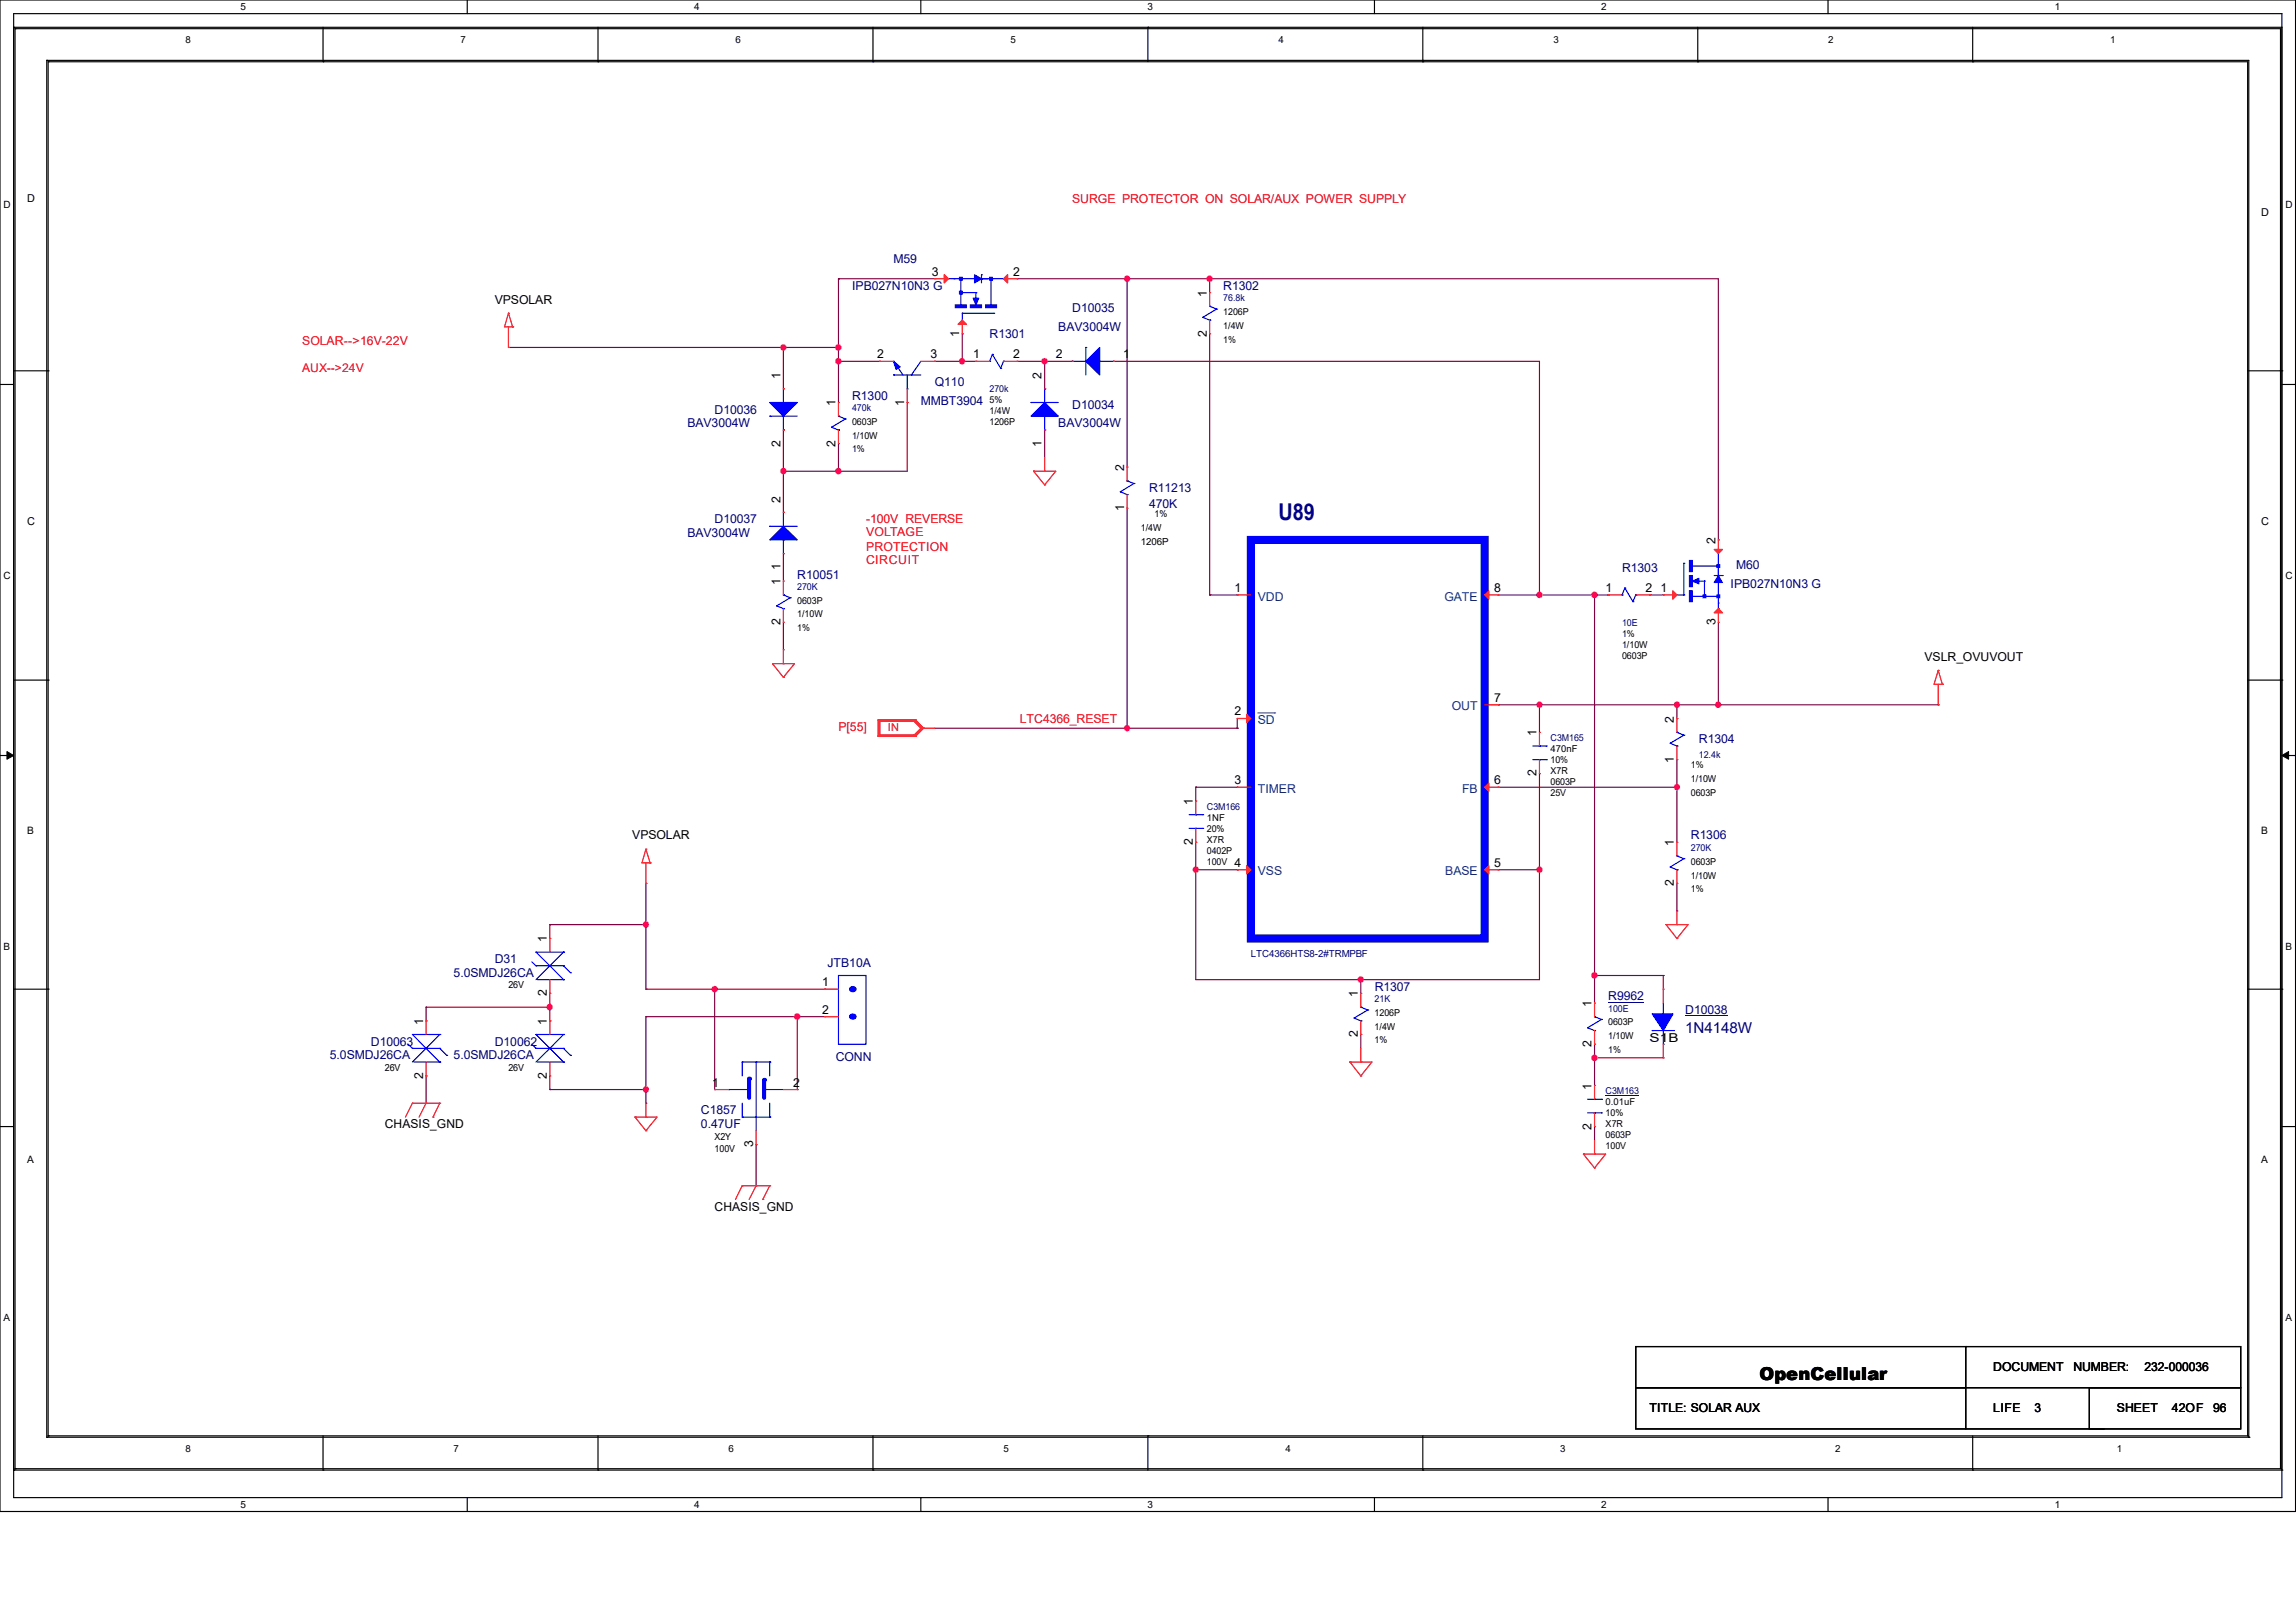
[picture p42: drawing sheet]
<svg xmlns="http://www.w3.org/2000/svg" width="420mm" height="297mm" viewBox="0 0 420 297" stroke-linecap="round" stroke-linejoin="round" font-family="sans-serif">
<defs><g id="words">
<text font-size="4.2" fill="#000080" x="233.9" y="95.2">U89</text>
<text font-size="3.3" x="321.9" y="252.5">OpenCellular</text>
<text font-size="2.8" fill="#000080" x="308.3" y="189.1">1N4148W</text>
<g font-size="2.2" fill="#f00">
<text x="196.1" y="37.2">SURGE PROTECTOR ON SOLAR/AUX POWER SUPPLY</text>
<text x="55.3" y="63.1">SOLAR--&gt;16V-22V</text>
<text x="55.3" y="68.2">AUX--&gt;24V</text>
<text x="158.4" y="95.8">-100V REVERSE</text>
<text x="158.4" y="98.1">VOLTAGE</text>
<text x="158.4" y="100.8">PROTECTION</text>
<text x="158.4" y="103.2">CIRCUIT</text>
<text x="153.4" y="133.8">P[55]</text>
<text x="186.6" y="132.3">LTC4366_RESET</text>
</g>
<g font-size="2.2" fill="#000080">
<text x="155.9" y="53">IPB027N10N3 G</text>
<text x="163.4" y="48">M59</text>
<text x="223.8" y="53">R1302</text>
<text x="196.1" y="57.1">D10035</text>
<text x="181" y="61.8">R1301</text>
<text x="193.6" y="60.6">BAV3004W</text>
<text x="171" y="70.7">Q110</text>
<text x="130.7" y="75.7">D10036</text>
<text x="155.9" y="73.2">R1300</text>
<text x="168.4" y="74.2">MMBT3904</text>
<text x="196.1" y="74.9">D10034</text>
<text x="125.7" y="78.2">BAV3004W</text>
<text x="193.6" y="78.2">BAV3004W</text>
<text x="130.7" y="95.8">D10037</text>
<text x="210.2" y="90">R11213</text>
<text x="210.2" y="93">470K</text>
<text x="125.7" y="98.3">BAV3004W</text>
<text x="145.8" y="105.9">R10051</text>
<text x="296.7" y="104.6">R1303</text>
<text x="316.6" y="107.6">IPB027N10N3 G</text>
<text x="317.6" y="104.1">M60</text>
<text x="310.8" y="136.1">R1304</text>
<text x="309.3" y="153.6">R1306</text>
<text x="83" y="178.8">5.0SMDJ26CA</text>
<text x="90.5" y="176.3">D31</text>
<text x="151.3" y="177">JTB10A</text>
<text x="251.5" y="181.3">R1307</text>
<text x="294.2" y="183">R9962</text>
<text x="308.3" y="185.6">D10038</text>
<text x="67.9" y="191.3">D10063</text>
<text x="90.5" y="191.3">D10062</text>
<text x="60.3" y="193.9">5.0SMDJ26CA</text>
<text x="83" y="193.9">5.0SMDJ26CA</text>
<text x="152.9" y="194.1">CONN</text>
<text x="128.2" y="203.9">C1857</text>
<text x="128.2" y="206.5">0.47UF</text>
</g>
<g font-size="2.2">
<text x="170.5" y="50.5">3</text>
<text x="185.3" y="50.5">2</text>
<text x="90.5" y="55.6">VPSOLAR</text>
<text x="220.7" y="54.3" transform="rotate(-90 220.7 54.3)">1</text>
<text x="160.4" y="65.6">2</text>
<text x="170.2" y="65.6">3</text>
<text x="175.5" y="61.6" transform="rotate(-90 175.5 61.6)">1</text>
<text x="178" y="65.6">1</text>
<text x="185.3" y="65.6">2</text>
<text x="193.1" y="65.6">2</text>
<text x="205.4" y="65.6">1</text>
<text x="220.7" y="61.6" transform="rotate(-90 220.7 61.6)">2</text>
<text x="142.7" y="69.4" transform="rotate(-90 142.7 69.4)">1</text>
<text x="190.5" y="69.4" transform="rotate(-90 190.5 69.4)">2</text>
<text x="152.8" y="74.4" transform="rotate(-90 152.8 74.4)">1</text>
<text x="165.4" y="74.2" transform="rotate(-90 165.4 74.2)">1</text>
<text x="142.7" y="81.7" transform="rotate(-90 142.7 81.7)">2</text>
<text x="152.8" y="81.7" transform="rotate(-90 152.8 81.7)">2</text>
<text x="190.5" y="81.7" transform="rotate(-90 190.5 81.7)">1</text>
<text x="205.6" y="86.2" transform="rotate(-90 205.6 86.2)">2</text>
<text x="142.7" y="92" transform="rotate(-90 142.7 92)">2</text>
<text x="205.6" y="93.6" transform="rotate(-90 205.6 93.6)">1</text>
<text x="313.8" y="99.5" transform="rotate(-90 313.8 99.5)">2</text>
<text x="142.7" y="107.1" transform="rotate(-90 142.7 107.1)">1</text>
<text x="142.7" y="104.4" transform="rotate(-90 142.7 104.4)">1</text>
<text x="225.8" y="108.3">1</text>
<text x="273.3" y="108.3">8</text>
<text x="293.7" y="108.3">1</text>
<text x="301" y="108.3">2</text>
<text x="303.7" y="108.3">1</text>
<text x="142.7" y="114.4" transform="rotate(-90 142.7 114.4)">2</text>
<text x="313.8" y="114.4" transform="rotate(-90 313.8 114.4)">3</text>
<text x="352" y="120.9">VSLR_OVUVOUT</text>
<text x="225.8" y="130.9">2</text>
<text x="273.3" y="128.4">7</text>
<text x="281.1" y="134.7" transform="rotate(-90 281.1 134.7)">1</text>
<text x="306.2" y="132.2" transform="rotate(-90 306.2 132.2)">2</text>
<text x="225.8" y="143.5">3</text>
<text x="273.3" y="143.5">6</text>
<text x="281.1" y="142.1" transform="rotate(-90 281.1 142.1)">2</text>
<text x="306.2" y="139.6" transform="rotate(-90 306.2 139.6)">1</text>
<text x="218.2" y="147.3" transform="rotate(-90 218.2 147.3)">1</text>
<text x="115.7" y="153.6">VPSOLAR</text>
<text x="218.2" y="154.6" transform="rotate(-90 218.2 154.6)">2</text>
<text x="306.2" y="154.9" transform="rotate(-90 306.2 154.9)">1</text>
<text x="225.8" y="158.6">4</text>
<text x="273.3" y="158.6">5</text>
<text x="306.2" y="162.2" transform="rotate(-90 306.2 162.2)">2</text>
<text x="100" y="172.5" transform="rotate(-90 100 172.5)">1</text>
<text x="100" y="182.3" transform="rotate(-90 100 182.3)">2</text>
<text x="150.4" y="180.5">1</text>
<text x="150.4" y="185.5">2</text>
<text x="248.4" y="182.5" transform="rotate(-90 248.4 182.5)">1</text>
<text x="291.1" y="184.3" transform="rotate(-90 291.1 184.3)">1</text>
<text x="77.4" y="187.5" transform="rotate(-90 77.4 187.5)">1</text>
<text x="100" y="187.5" transform="rotate(-90 100 187.5)">1</text>
<text x="248.4" y="189.9" transform="rotate(-90 248.4 189.9)">2</text>
<text x="291.1" y="191.6" transform="rotate(-90 291.1 191.6)">2</text>
<text x="301.8" y="190.6">S1B</text>
<text x="77.4" y="197.4" transform="rotate(-90 77.4 197.4)">2</text>
<text x="100" y="197.4" transform="rotate(-90 100 197.4)">2</text>
<text x="130.3" y="198.8">1</text>
<text x="145.1" y="198.8">2</text>
<text x="291.1" y="199.4" transform="rotate(-90 291.1 199.4)">1</text>
<text x="70.4" y="206.5">CHASIS_GND</text>
<text x="137.8" y="210" transform="rotate(-90 137.8 210)">3</text>
<text x="291.1" y="206.7" transform="rotate(-90 291.1 206.7)">2</text>
<text x="130.7" y="221.5">CHASIS_GND</text>
<text x="364.6" y="251">DOCUMENT</text>
<text x="379.3" y="251">NUMBER:</text>
<text x="392.3" y="251">232-000036</text>
<text x="301.8" y="258.5">TITLE: SOLAR AUX</text>
<text x="364.6" y="258.5">LIFE</text>
<text x="372.1" y="258.5">3</text>
<text x="387.2" y="258.5">SHEET</text>
<text x="397.3" y="258.5">42OF</text>
<text x="404.8" y="258.5">96</text>
</g>
<g font-size="2.2" fill="#004080">
<text x="230.1" y="109.9">VDD</text>
<text x="264.2" y="109.9">GATE</text>
<text x="265.6" y="130">OUT</text>
<text x="230.1" y="132.5">SD</text>
<text x="230.1" y="145.1">TIMER</text>
<text x="267.5" y="145.1">FB</text>
<text x="230.1" y="160.2">VSS</text>
<text x="264.4" y="160.2">BASE</text>
</g>
<g font-size="2">
<text x="5" y="37">D</text>
<text x="413.6" y="39.5">D</text>
<text x="5" y="96.1">C</text>
<text x="413.6" y="96.1">C</text>
</g>
<text font-size="2" fill="#f00" x="162.4" y="133.8">IN</text>
<g font-size="1.9">
<text x="5" y="152.6">B</text>
<text x="413.6" y="152.6">B</text>
<text x="5" y="212.9">A</text>
<text x="413.6" y="212.9">A</text>
</g>
<g font-size="1.8">
<text x="44" y="1.9">5</text>
<text x="127" y="1.9">4</text>
<text x="209.9" y="1.9">3</text>
<text x="292.9" y="1.9">2</text>
<text x="375.9" y="1.9">1</text>
<text x="34" y="7.9">8</text>
<text x="84.2" y="7.9">7</text>
<text x="134.5" y="7.9">6</text>
<text x="184.8" y="7.9">5</text>
<text x="233.8" y="7.9">4</text>
<text x="284.1" y="7.9">3</text>
<text x="334.4" y="7.9">2</text>
<text x="386" y="7.9">1</text>
<text x=".6" y="38">D</text>
<text x="418" y="38">D</text>
<text x="208.7" y="99.7">1206P</text>
<text x=".6" y="105.9">C</text>
<text x="418" y="105.9">C</text>
<text x=".6" y="173.8">B</text>
<text x="418" y="173.8">B</text>
<text x="93" y="180.9">26V</text>
<text x="70.4" y="196">26V</text>
<text x="93" y="196">26V</text>
<text x="130.7" y="208.5">X2Y</text>
<text x="130.7" y="210.8">100V</text>
<text x=".6" y="241.7">A</text>
<text x="418" y="241.7">A</text>
<text x="34" y="265.6">8</text>
<text x="83" y="265.6">7</text>
<text x="133.3" y="265.6">6</text>
<text x="183.6" y="265.6">5</text>
<text x="235.1" y="265.6">4</text>
<text x="285.4" y="265.6">3</text>
<text x="335.7" y="265.6">2</text>
<text x="387.2" y="265.6">1</text>
<text x="44" y="275.9">5</text>
<text x="127" y="275.9">4</text>
<text x="209.9" y="275.9">3</text>
<text x="292.9" y="275.9">2</text>
<text x="375.9" y="275.9">1</text>
</g>
<text font-size="1.8" fill="#000080" x="228.8" y="175.1">LTC4366HTS8-2#TRMPBF</text>
<g font-size="1.7" fill="#000080">
<text x="223.8" y="55.2">76.8k</text>
<text x="181" y="71.8">270k</text>
<text x="155.9" y="75.3">470k</text>
<text x="145.8" y="107.9">270K</text>
<text x="296.7" y="114.5">10E</text>
<text x="283.6" y="135.6">C3M165</text>
<text x="310.8" y="138.6">12.4k</text>
<text x="220.8" y="148.2">C3M166</text>
<text x="309.3" y="155.7">270K</text>
<text x="251.5" y="183.4">21K</text>
<text x="294.2" y="185.2">100E</text>
<text x="293.7" y="200.2">C3M163</text>
</g>
<g font-size="1.7">
<text x="223.8" y="57.7">1206P</text>
<text x="223.8" y="62.7">1%</text>
<text x="223.8" y="60.2">1/4W</text>
<text x="155.9" y="77.8">0603P</text>
<text x="181" y="73.7">5%</text>
<text x="181" y="75.8">1/4W</text>
<text x="181" y="77.8">1206P</text>
<text x="155.9" y="82.8">1%</text>
<text x="155.9" y="80.3">1/10W</text>
<text x="211.2" y="94.6">1%</text>
<text x="208.7" y="97.2">1/4W</text>
<text x="145.8" y="113">1/10W</text>
<text x="145.8" y="110.5">0603P</text>
<text x="145.8" y="115.5">1%</text>
<text x="296.7" y="116.5">1%</text>
<text x="296.7" y="118.5">1/10W</text>
<text x="296.7" y="120.5">0603P</text>
<text x="283.6" y="137.6">470nF</text>
<text x="283.6" y="143.7">0603P</text>
<text x="283.6" y="139.7">10%</text>
<text x="283.6" y="141.6">X7R</text>
<text x="309.3" y="140.6">1%</text>
<text x="309.3" y="143.2">1/10W</text>
<text x="283.6" y="145.7">25V</text>
<text x="309.3" y="145.7">0603P</text>
<text x="220.8" y="152.2">20%</text>
<text x="220.8" y="154.2">X7R</text>
<text x="220.8" y="150.2">1NF</text>
<text x="220.8" y="158.2">100V</text>
<text x="220.8" y="156.2">0402P</text>
<text x="309.3" y="160.8">1/10W</text>
<text x="309.3" y="158.2">0603P</text>
<text x="309.3" y="163.3">1%</text>
<text x="251.5" y="185.9">1206P</text>
<text x="251.5" y="190.9">1%</text>
<text x="251.5" y="188.4">1/4W</text>
<text x="294.2" y="190.2">1/10W</text>
<text x="294.2" y="187.7">0603P</text>
<text x="294.2" y="192.7">1%</text>
<text x="293.7" y="202.3">0.01uF</text>
<text x="293.7" y="208.3">0603P</text>
<text x="293.7" y="204.3">10%</text>
<text x="293.7" y="206.3">X7R</text>
<text x="293.7" y="210.3">100V</text>
</g>
</g></defs>
<path d="M0 0h419.9v276.6h-419.9zM2.5 2.5h414.9v271.6h-414.9z" fill="none" stroke="#000" stroke-width=".21"/>
<g fill="#fff">
<path d="M44 .3h1v1.9h-1z"/>
<path d="M44 274.3h1v2h-1z"/>
</g>
<path d="M85.5 0v2.5M85.5 274.1v2.5" fill="none" stroke="#000" stroke-width=".21"/>
<g fill="#fff">
<path d="M127 .3h.9v1.9h-.9z"/>
<path d="M127 274.3h.9v2h-.9z"/>
</g>
<path d="M168.4 0v2.5M168.4 274.1v2.5" fill="none" stroke="#000" stroke-width=".21"/>
<g fill="#fff">
<path d="M209.9 .3h1v1.9h-1z"/>
<path d="M209.9 274.3h1v2h-1z"/>
</g>
<path d="M251.4 0v2.5M251.4 274.1v2.5" fill="none" stroke="#000" stroke-width=".21"/>
<g fill="#fff">
<path d="M292.9 .3h1v1.9h-1z"/>
<path d="M292.9 274.3h1v2h-1z"/>
</g>
<path d="M334.4 0v2.5M334.4 274.1v2.5" fill="none" stroke="#000" stroke-width=".21"/>
<g fill="#fff">
<path d="M375.9 .3h1v1.9h-1z"/>
<path d="M375.9 274.3h1v2h-1z"/>
<path d="M.6 36.4h1.3v2h-1.3z"/>
<path d="M418 36.4h1.3v2h-1.3z"/>
<path d="M.6 104.3h1.3v2h-1.3z"/>
<path d="M418 104.3h1.3v2h-1.3z"/>
</g>
<path d="M0 70.4h2.5M417.4 70.4h2.5" fill="none" stroke="#000" stroke-width=".21"/>
<g fill="#fff">
<path d="M.6 172.2h1.2v2h-1.2z"/>
<path d="M418 172.2h1.2v2h-1.2z"/>
</g>
<path d="M0 138.3h2.5M417.4 138.3h2.5" fill="none" stroke="#000" stroke-width=".21"/>
<path d="M1.3 137.5l1.2 .8-1.2 .6zM417.4 138.3l1.2-.8v1.4z" fill="#000" stroke="#000" stroke-width=".18"/>
<g fill="#fff">
<path d="M.6 240.1h1.2v2h-1.2z"/>
<path d="M418 240.1h1.2v2h-1.2z"/>
</g>
<g fill="none" stroke="#000" stroke-width=".21">
<path d="M2.5 5h.1M2.5 5h414.9v264M2.5 5v264M2.8 5.2h.1M2.8 5.2v263.6M2.8 5.2h414.4v263.6M8.6 11h.1M8.6 11v252M8.6 11h402.8v252M8.8 11.3h.1M8.8 11.3h402.3v251.5M8.8 11.3v251.5"/>
<path d="M59.1 11.3h.1M59.1 5v6.3M109.4 11.3h.1M109.4 5v6.3M159.7 11.3h.1M159.7 5v6.3M210 5h.1M210 5v6.3M260.3 11.3h.1M260.3 5v6.3M310.6 11.3h.1M310.6 5v6.3"/>
<path d="M360.8 11.3h.1M360.8 5v6.3M2.5 67.9h6.3M8.8 67.9h.1M411.1 67.9h6.3M417.4 67.9h.1M2.5 124.5h6.3M8.8 124.5h.1M411.1 124.5h6.3M417.4 124.5h.1M2.5 181h6.3M8.8 181h.1"/>
<path d="M411.1 181h6.3M417.4 181h.1M0 206.2h2.5M417.4 206.2h2.5M299.2 246.4h110.7v7.6h-110.7zM299.2 254h60.4v7.5h-60.4zM359.6 246.4h.1M359.6 246.4v7.6M382.2 254h27.7v7.5h-27.7zM2.5 269h.1M2.5 269h414.9M2.8 268.8h.1"/>
<path d="M2.8 268.8h414.4M8.6 263h.1M8.6 263h402.8M8.8 262.8h.1M8.8 262.8h402.3M59.1 269h.1M59.1 262.8v6.2M109.4 269h.1M109.4 262.8v6.2M159.7 269h.1M159.7 262.8v6.2M210 262.8h.1"/>
<path d="M210 262.8v6.2M260.3 269h.1M260.3 262.8v6.2M359.6 261.5h25.1M360.8 269h.1M360.8 262.8v6.2M384.7 261.5h.1M411.1 262.8h.1M411.4 263h.1M417.2 268.8h.1M417.4 269h.1"/>
</g>
<g fill="none" stroke="#800040" stroke-width=".21">
<path d="M153.4 51h.1M153.4 51h17.6M153.4 51v22.7M186.1 51h128.2v47.8M206.2 51h.1M206.2 51v34.5M221.3 51h.1M221.3 51v2.6M93 63.6h60.4M143.3 63.6h.1M143.3 78.7h.1M143.3 63.6v7.6"/>
<path d="M143.3 78.7v15.1M153.4 66.1h.1M153.4 63.6h.1M153.4 66.1h7.5M165.9 73.7h.1M165.9 73.7v12.5h-22.6M171 66.1h.1M171 66.1h7.5M176 66.1h.1M176 61.1h.1M176 61.1v5M186.1 66.1h10"/>
<path d="M191.1 66.1h.1M191.1 78.7h.1M191.1 66.1v5.1M191.1 78.7v5M203.7 66.1h.1M203.7 66.1h77.9v42.8M221.3 61.1v47.8M143.3 86.2h.1M153.4 86.2h.1M153.4 81.2v5M206.2 93v40.3M314.3 98.8h.1"/>
<path d="M143.3 101.3h.1M143.3 118.9h.1M143.3 101.3v5M143.3 113.9v5M221.3 108.9h.1M221.3 108.9h5M274.1 108.9h20.1M281.6 108.9h.1M291.7 108.9h.1M291.7 108.9v74.7M294.2 108.9h.1M301.8 108.9h.1"/>
<path d="M301.8 108.9h2.4M314.3 113.9v15.1M171 133.3h55.3M206.2 133.3h.1M226.3 133.3h.1M226.3 131.5v1.8M274.1 129h.1M274.1 129h80.4M281.6 129h.1M281.6 129v5M306.7 131.5h.1M306.7 129h.1"/>
<path d="M306.7 129v2.5M306.7 139v15.1M314.3 129h.1M354.5 129h.1M218.7 154.1h.1M218.7 159.2h.1M218.7 144.1h.1M218.7 159.2h7.6M218.7 144.1h7.6M218.7 144.1v2.5M226.3 159.2h.1M226.3 144.1h.1"/>
<path d="M274.1 159.2h.1M274.1 159.2h7.5M274.1 144.1h32.6M281.6 159.2h.1M281.6 141.6h.1M281.6 141.6v37.7h-62.9v-25.2M306.7 144.1h.1M100.6 169.2h.1M100.6 169.2v2.5M100.6 169.2h17.6M118.2 161.7h.1M118.2 169.2h.1"/>
<path d="M118.2 161.7v19.3M248.9 179.3h.1M248.9 179.3v2.5M291.7 178.5h.1M291.7 178.5h12.5M304.2 178.5h.1M304.2 178.5v2.5M306.7 166.7h.1M306.7 161.7v5M77.9 184.3h.1M77.9 186.8h.1M77.9 196.9h.1"/>
<path d="M77.9 184.3h22.7M77.9 184.3v2.5M77.9 196.9v5M100.6 184.3h.1M100.6 199.4h.1M100.6 186.8h.1M100.6 181.8v5M100.6 196.9v2.5M100.6 199.4h17.6M118.2 199.4h.1M118.2 181h.1M118.2 186.1h.1"/>
<path d="M118.2 186.1h32.7M118.2 186.1v15.8M118.2 181h32.7M130.7 199.4h.1M130.7 181h.1M130.7 181v18.4M145.8 199.4h.1M145.8 186.1h.1M145.8 186.1v13.3M150.9 181h.1M248.9 189.3h.1M248.9 189.3v2.6"/>
<path d="M291.7 193.6h.1M291.7 191.1h.1M291.7 191.1v7.5M291.7 193.6h12.5M118.2 201.9h.1M138.3 209.5h.1M138.3 209.5v7.5M291.7 206.2h.1M291.7 206.2v2.5"/>
</g>
<g fill="#f0f" stroke="#f0f" stroke-width=".21">
<circle cx="281.6" cy="108.9" r=".48"/>
<circle cx="130.7" cy="181" r=".48"/>
<circle cx="314.3" cy="129" r=".48"/>
<circle cx="248.9" cy="179.3" r=".49"/>
<circle cx="191.1" cy="66.1" r=".49"/>
<circle cx="281.6" cy="159.2" r=".48"/>
<circle cx="153.4" cy="63.6" r=".49"/>
<circle cx="143.3" cy="63.6" r=".48"/>
<circle cx="153.4" cy="66.1" r=".49"/>
<circle cx="153.4" cy="86.2" r=".49"/>
<circle cx="143.3" cy="86.2" r=".48"/>
<circle cx="306.7" cy="129" r=".48"/>
<circle cx="281.6" cy="129" r=".48"/>
<circle cx="176" cy="66.1" r=".48"/>
<circle cx="306.7" cy="144" r=".48"/>
<circle cx="218.7" cy="159.2" r=".48"/>
<circle cx="118.1" cy="169.2" r=".48"/>
<circle cx="118.1" cy="199.4" r=".48"/>
<circle cx="100.5" cy="184.3" r=".48"/>
<circle cx="145.8" cy="186" r=".49"/>
<circle cx="291.7" cy="193.6" r=".49"/>
<circle cx="291.7" cy="178.5" r=".49"/>
<circle cx="291.7" cy="108.9" r=".49"/>
<circle cx="206.2" cy="133.2" r=".48"/>
<circle cx="206.2" cy="51" r=".48"/>
<circle cx="221.3" cy="51" r=".49"/>
</g>
<g fill="none" stroke="#f00" stroke-width=".21">
<path d="M93 57.3h.1M93 59.8v3.8M93 57.3l.8 2.5M93 57.3l-.7 2.5h1.5M93.8 59.8h.1M171 51h.1M171 51h2.5M176 58.6v2.5M183.6 51h2.5M186.1 51h.1M93 63.6h.1M143.3 78.7h.1"/>
<path d="M143.3 71.2h.1M153.4 73.7h.1M153.4 73.7v2.5M153.4 78.7v2.5M160.9 66.1h.1M160.9 66.1h2.5M165.9 73.7h.1M165.9 71.2v2.5M168.4 66.1h2.6M171 66.1h.1M176 61.1h.1M178.5 66.1h.1"/>
<path d="M178.5 66.1h2.5M183.6 66.1h2.5M186.1 66.1h.1M191.1 71.2h.1M191.1 78.7h.1M196.1 66.1h.1M203.7 66.1h.1M143.3 93.8h.1M153.4 81.2h.1M189.1 86.2h.1M189.1 86.2l2 2.5M189.1 86.2h4l-2 2.5"/>
<path d="M191.1 86.2h.1M191.1 88.7h.1M191.1 83.7v2.5M314.3 98.8h.1M314.3 98.8v2.5M143.3 106.3h.1M143.3 113.9h.1M143.3 101.3h.1M143.3 106.3v2.6M143.3 111.4v2.5M143.3 118.9v2.6M294.2 108.9h.1"/>
<path d="M294.2 108.9h2.5M299.2 108.9h2.6M301.8 108.9h.1M304.2 108.9h.1M304.2 108.9h2.5M314.3 113.9h.1M314.3 111.4v2.5M141.3 121.5h.1M141.3 121.5l2 2.5M141.3 121.5h4l-2 2.5M143.3 121.5h.1M143.3 124h.1"/>
<path d="M160.7 131.7h.1M160.7 134.7h.1M160.7 131.7h6.8M160.7 131.7v3M160.7 134.7h6.8M160.9 132h.1M160.9 134.5h.1M160.9 132h6.3M160.9 132v2.5M160.9 134.5h6.3M167.2 132h.1M167.2 134.5h.1"/>
<path d="M167.2 131.7h.1M167.2 134.7h.1M167.2 132l1.2 1.3M167.2 132l1.5 1.3M167.2 131.7l1.5 1.6M167.5 131.7h.1M167.5 134.7h.1M167.5 131.7l1.5 1.6M168.4 133.3h.1M168.4 133.3h2.6M168.4 133.3l-1.2 1.2M168.7 133.3h.1"/>
<path d="M168.7 133.3l-1.5 1.4M168.7 133.3l-1.5 1.2M169 133.3h.1M169 133.3l-1.5 1.4M306.7 139h.1M306.7 131.5h.1M306.7 131.5v2.5M306.7 136.5v2.5M354.5 129h.1M354.5 122.7h.1M354.5 125.2v3.8M354.5 122.7l.8 2.5"/>
<path d="M354.5 122.7l-.7 2.5h1.5M355.3 125.2h.1M118.2 155.4h.1M118.2 157.9v3.8M118.2 155.4l.7 2.5M118.2 155.4l-.8 2.5h1.5M118.9 157.9h.1M218.7 146.6h.1M218.7 154.1h.1M218.7 146.6v2.5M218.7 151.6v2.5M306.7 154.1h.1"/>
<path d="M306.7 154.1v2.5M306.7 159.2v2.5M118.2 161.7h.1M304.8 169.2h.1M304.8 169.2l1.9 2.5M304.8 169.2h4l-2.1 2.5M306.7 169.2h.1M306.7 171.7h.1M306.7 161.7h.1M306.7 166.7v2.5M150.9 181h.1M150.9 186.1h.1"/>
<path d="M150.9 181h2.5M150.9 186.1h2.5M246.9 194.4h.1M246.9 194.4l2 2.5M246.9 194.4h4.1l-2.1 2.5M248.9 194.4h.1M248.9 196.9h.1M248.9 181.8h.1M248.9 189.3h.1M248.9 181.8v2.5M248.9 186.8v2.5M248.9 191.9v2.5"/>
<path d="M291.7 198.6h.1M291.7 198.6v2.6M75.4 201.9h.1M75.4 201.9l-1.2 2.5M75.4 201.9h5M77.9 201.9h.1M77.9 201.9l-1.2 2.5M79.2 204.4h.1M80.4 201.9h.1M80.4 201.9l-1.2 2.5M116.2 204.4h.1M116.2 204.4l2 2.5"/>
<path d="M116.2 204.4h4l-2 2.5M118.2 204.4h.1M118.2 206.9h.1M118.2 201.9v2.5M135.8 217h.1M135.8 217l-1.3 2.5M135.8 217h5M138.3 217h.1M138.3 217l-1.3 2.5M139.5 219.5h.1M140.8 217h.1M140.8 217l-1.3 2.5"/>
<path d="M289.6 211.2h.1M289.6 211.2l2.1 2.5M289.6 211.2h4.1l-2 2.5M291.7 211.2h.1M291.7 213.7h.1M291.7 206.2h.1M291.7 203.7v2.5M291.7 208.7v2.5"/>
</g>
<g fill="#00f" stroke="#00f" stroke-width=".21">
<path d="M314.3 105.3l.7 1.3h-1.4z"/>
<path d="M309.5 106.3l1.3-.5v1z"/>
<path d="M198.6 66.1l2.6-2.5v5z"/>
<path d="M140.8 98.8l2.5-2.5 2.5 2.5z"/>
<path d="M178.3 50.3l1.2 .7-1.2 .8z"/>
<path d="M178 54.6h1l-.5 1.2z"/>
<path d="M140.8 73.7h5l-2.5 2.5z"/>
<path d="M188.6 76.2l2.5-2.5 2.5 2.5z"/>
<path d="M163.4 66.1l1.3 1-.8 .5z"/>
<path d="M309 102.6h.5v2h-.5z" fill-rule="evenodd"/>
<path d="M309 105.3h.5v2.1h-.5z" fill-rule="evenodd"/>
<path d="M309 108.1h.5v2h-.5z" fill-rule="evenodd"/>
<path d="M311.5 108.9h.5v.5h-.5z" fill-rule="evenodd"/>
<path d="M314.1 108.9h.5v.5h-.5z" fill-rule="evenodd"/>
<path d="M314.1 103.3h.5v.5h-.5z" fill-rule="evenodd"/>
<path d="M180.3 55.8h2v.5h-2z" fill-rule="evenodd"/>
<path d="M177.5 55.8h2v.5h-2z" fill-rule="evenodd"/>
<path d="M174.8 55.8h1.9v.5h-1.9z" fill-rule="evenodd"/>
<path d="M175.5 53.3h.5v.5h-.5z" fill-rule="evenodd"/>
<path d="M175.5 50.8h.5v.5h-.5z" fill-rule="evenodd"/>
<path d="M181 50.8h.5v.5h-.5z" fill-rule="evenodd"/>
<path d="M155.5 180.8a.57 .57 0 0 1 .7-.2 .57 .57 0 0 1 .3 .7 .57 .57 0 0 1-.7 .2 .57 .57 0 0 1-.3-.7z" fill-rule="evenodd"/>
<path d="M155.5 185.8a.57 .57 0 0 1 .7-.2 .57 .57 0 0 1 .3 .7 .57 .57 0 0 1-.7 .2 .57 .57 0 0 1-.3-.7z" fill-rule="evenodd"/>
</g>
<g fill="none" stroke="#00f" stroke-width=".21">
<path d="M173.5 51h.1M173.5 51h2M174.5 51h.1M175.8 53.8h.1M175.8 51.3h.1M175.8 51.3v2M175.8 53.8v2M176 57.3h.1M176 53.6h.1M176 57.3h5.8M176 57.3v1.3M176 51h2.3"/>
<path d="M176 53.6h2.5M178.3 51h.1M178.5 53.6h.1M178.5 53.6v1M179.5 50.3h.1M179.5 51h.1M179.5 50.3v1.5M179.5 51h1.5M181.3 51.3h.1M181.3 51.3v4.5M181.5 51h.1M181.5 51h2.1"/>
<path d="M181.8 57.3h.1M140.8 76.2h.1M140.8 76.2h5M143.3 73.7h.1M143.3 78.7h.1M143.3 71.2v2.5M143.3 76.2v2.5M152.1 78.2h.1M152.1 78.2l1.3 .5M153.4 78.7h.1M153.4 76.2h.1M153.4 76.2l1.2 .5"/>
<path d="M154.6 76.7h.1M154.6 76.7l-2.5 1.5M163.4 66.1h.1M163.4 68.6h.1M163.4 66.1l1.8 2.5M163.4 68.6h5M165.9 71.2h.1M165.9 68.6v2.6M166.7 68.6h.1M168.4 66.1l-1.7 2.5M181 66.1h.1M181.5 64.9h.1"/>
<path d="M181.5 64.9l-.5 1.2M181.5 64.9l1.5 2.5M183 67.4h.1M183.6 66.1h.1M183.6 66.1l-.6 1.3M188.6 73.7h.1M188.6 73.7h5M191.1 76.2h.1M191.1 71.2h.1M191.1 71.2v2.5M191.1 76.2v2.5M196.1 66.1h.1"/>
<path d="M196.1 66.1h2.5M198.6 63.6h.1M198.6 63.6v5M201.2 66.1h.1M201.2 66.1h2.5M140.8 96.3h.1M140.8 96.3h5M143.3 98.8h.1M143.3 93.8h.1M143.3 93.8v2.5M143.3 98.8v2.5M142.1 110.9h.1"/>
<path d="M142.1 110.9l1.2 .5M143.3 111.4h.1M143.3 108.9h.1M143.3 108.9l1.3 .5M144.6 109.4h.1M144.6 109.4l-2.5 1.5M296.7 108.9h.1M297.2 107.6h.1M297.2 107.6l-.5 1.3M297.2 107.6l1.5 2.5M298.7 110.1h.1M299.2 108.9h.1"/>
<path d="M299.2 108.9l-.5 1.2M306.7 108.9h1.3M308 103.1h.1M308 108.9h.1M308 103.1v5.8M309.5 109.1h2M309.5 103.6h4.6M310.8 106.3h1M311.5 109.1h.1M311.8 106.3h.1M311.8 108.9h.1M311.8 106.3v2.6"/>
<path d="M312 109.1h2.1M313.6 105.3h1.4M314.1 109.1h.1M314.1 103.6h.1M314.3 105.3h.1M314.3 106.6h.1M314.3 110.4h.1M314.3 111.4h.1M314.3 103.3h.1M314.3 101.3v2M314.3 103.8v1.5M314.3 106.6v2.3"/>
<path d="M314.3 109.4v2M315 105.3h.1M305.5 136h.1M305.5 136l1.2 .5M306.7 134h.1M306.7 136.5h.1M306.7 134l1.3 .5M308 134.5h.1M308 134.5l-2.5 1.5M217.5 151.6h2.5M217.5 149.1h2.5M218.7 149.1h.1"/>
<path d="M218.7 151.6h.1M220 151.6h.1M220 149.1h.1M305.5 158.7h.1M305.5 158.7l1.2 .5M306.7 159.2h.1M306.7 156.6h.1M306.7 156.6l1.3 .5M308 157.1h.1M308 157.1l-2.5 1.6M153.4 178.5h5v12.6h-5zM135.8 194.4h.1"/>
<path d="M135.8 194.4v2.5M135.8 194.4h5M140.8 194.4h.1M140.8 194.4v2.5M247.7 186.3h.1M247.7 186.3l1.2 .5M248.9 186.8h.1M248.9 184.3h.1M248.9 184.3l1.3 .5M250.2 184.8h.1M250.2 184.8l-2.5 1.5M135.8 204.4h.1"/>
<path d="M135.8 201.9v2.5M135.8 204.4h5M140.8 204.4h.1M140.8 201.9v2.5M290.4 203.7h2.5M290.4 201.2h2.5M291.7 201.2h.1M291.7 203.7h.1M292.9 203.7h.1M292.9 201.2h.1"/>
</g>
<g fill="#f00" stroke="#f00" stroke-width=".21">
<path d="M306 108.1l.7 .8-.7 .7z"/>
<path d="M313.6 100.5h1.5l-.8 .8z"/>
<path d="M314.3 111.4l.8 .7h-1.5z"/>
<path d="M176 58.6l.8 .8h-1.5z"/>
<path d="M183.6 51l.7-.8v1.6z"/>
<path d="M172.7 50.2l.8 .8-.8 .8z"/>
</g>
<path d="M293.7 200.5h6.1" fill="none" stroke="#000080" stroke-width=".18"/>
<path d="M137 197.4v3.5" fill="none" stroke="#00f" stroke-width=".72"/>
<circle cx="137" cy="197.4" r=".36" fill="#00f"/>
<path d="M139.8 197.6v3.3" fill="none" stroke="#00f" stroke-width=".72"/>
<circle cx="139.8" cy="197.6" r=".36" fill="#00f"/>
<g fill="none" stroke="#00f" stroke-width=".21">
<path d="M220 58.1h.1M220 58.1l1.3 .5M221.3 58.6h.1M221.3 56h.1M221.3 56l1.2 .6M222.5 56.6h.1M222.5 56.6l-2.5 1.5M204.9 90h.1M204.9 90l1.3 .5M206.2 88h.1M206.2 90.5h.1M206.2 88l1.2 .5"/>
<path d="M207.4 88.5h.1M207.4 88.5l-2.5 1.5M280.4 139h2.5M280.4 136.5h2.5M281.6 136.5h.1M281.6 139h.1M282.9 139h.1M282.9 136.5h.1M97.3 176l.7 .7M98 174.2h.1M98 176.7h.1M98 174.2l2.6 2.5"/>
<path d="M98 174.2h5.1M98 176.7h5.1M98.3 179.3h4.8M100.6 176.7h.1M100.6 176.7l2.5 2.6M103.1 174.2h.1M103.1 176.7h.1M103.1 179.3h.1M103.1 174.2l-5.1 5.1M103.1 176.7l1.3 1.3M104.4 178h.1M74.7 191.1l.7 .8"/>
<path d="M75.4 189.3h.1M75.4 191.9h.1M75.4 189.3h5M75.4 191.9h5M75.4 189.3l2.5 2.6M75.7 194.4h4.7M77.9 191.9h.1M77.9 191.9l-2.5 2.5M77.9 191.9l2.5 2.5M80.4 189.3h.1M80.4 191.9h.1M80.4 194.4h.1"/>
<path d="M80.4 189.3l-2.5 2.6M80.4 191.9l1.3 1.2M81.7 193.1h.1M97.3 191.1l.7 .8M98 189.3h.1M98 191.9h.1M98 189.3l5.1 5.1M98 189.3h5.1M98 191.9h5.1M98.3 194.4h4.8M100.6 191.9h.1M100.6 191.9l-2.6 2.5"/>
<path d="M103.1 189.3h.1M103.1 191.9h.1M103.1 194.4h.1M103.1 189.3l-2.5 2.6M103.1 191.9l1.3 1.2M104.4 193.1h.1M133.3 199.4h.1M133.3 199.4h3.7M138.3 194.4h.1M138.3 194.4v12.5M139.8 199.4h.1M139.8 199.4h3.5"/>
<path d="M290.4 188.1h.1M290.4 188.1l1.3 .5M291.7 188.6h.1M291.7 186.1h.1M291.7 186.1l1.2 .5M292.9 186.6h.1M292.9 186.6l-2.5 1.5M302.2 188.6h.1M302.2 188.6h4.1M304.2 186.1h.1M304.2 191.1h.1M304.2 183.6v2.5"/>
<path d="M304.2 188.6v2.5"/>
</g>
<g fill="none" stroke="#f00" stroke-width=".21">
<path d="M221.3 53.6h.1M221.3 53.6v2.4M221.3 58.6v2.5M221.3 61.1h.1M206.2 93h.1M206.2 85.5h.1M206.2 85.5v2.5M206.2 90.5v2.5M226.3 108.9h.1M226.3 108.9h2.5M271.6 108.9h2.5M274.1 108.9h.1"/>
<path d="M226.3 131.5h.1M226.3 131.5h2.5M271.6 129h2.5M274.1 129h.1M281.6 134h.1M281.6 134v2.5M281.6 139v2.6M226.3 159.2h.1M226.3 144.1h.1M226.3 144.1h2.5M226.3 159.2h2.5M271.6 144.1h2.5"/>
<path d="M271.6 159.2h2.5M274.1 144.1h.1M274.1 159.2h.1M281.6 141.6h.1M100.6 171.7h.1M100.6 171.7v2.5M100.6 179.3v2.5M77.9 186.8h.1M77.9 196.9h.1M77.9 186.8v2.5M77.9 194.4v2.5M100.6 186.8h.1"/>
<path d="M100.6 196.9h.1M100.6 181.8h.1M100.6 186.8v2.5M100.6 194.4v2.5M130.7 199.4h.1M130.7 199.4h2.6M143.3 199.4h2.5M145.8 199.4h.1M291.7 183.6h.1M291.7 191.1h.1M291.7 183.6v2.5M291.7 188.6v2.5"/>
<path d="M304.2 181h.1M304.2 193.6h.1M304.2 181v2.6M304.2 191.1v2.5M138.3 209.5h.1M138.3 206.9v2.6"/>
</g>
<path d="M302.2 185.5h3.8l-1.8 3.1z" fill="#00f" stroke="#00f" stroke-width=".21"/>
<path d="M294.2 183.4h6.5M308.3 185.9h7.7" fill="none" stroke="#000080" stroke-width=".18"/>
<path d="M228.8 98.8h42.8v72.9h-42.8z" fill="none" stroke="#00f" stroke-width="1.5"/>
<g fill="#f00" stroke="#f00" stroke-width=".21">
<path d="M271.6 108.9l.7-.8v1.5z"/>
<path d="M228 130.7l.8 .8-.8 .7z"/>
<path d="M271.6 144.1l.7-.8v1.5z"/>
<path d="M228 158.4l.8 .8-.8 .7z"/>
<path d="M272.3 158.4v1.5l-.7-.7z"/>
</g>
<path d="M230.1 130.5h3.1M233.2 130.5h.1" fill="none" stroke="#004080" stroke-width=".18"/>
<g fill="#f0f" stroke="#f0f" stroke-width=".21">
<circle cx="281.6" cy="108.9" r=".48"/>
<circle cx="130.7" cy="181" r=".48"/>
<circle cx="314.3" cy="129" r=".48"/>
<circle cx="248.9" cy="179.3" r=".49"/>
<circle cx="191.1" cy="66.1" r=".49"/>
<circle cx="281.6" cy="159.2" r=".48"/>
<circle cx="153.4" cy="63.6" r=".49"/>
<circle cx="143.3" cy="63.6" r=".48"/>
<circle cx="153.4" cy="66.1" r=".49"/>
<circle cx="153.4" cy="86.2" r=".49"/>
<circle cx="143.3" cy="86.2" r=".48"/>
<circle cx="306.7" cy="129" r=".48"/>
<circle cx="281.6" cy="129" r=".48"/>
<circle cx="176" cy="66.1" r=".48"/>
<circle cx="306.7" cy="144" r=".48"/>
<circle cx="218.7" cy="159.2" r=".48"/>
<circle cx="118.1" cy="169.2" r=".48"/>
<circle cx="118.1" cy="199.4" r=".48"/>
<circle cx="100.5" cy="184.3" r=".48"/>
<circle cx="145.8" cy="186" r=".49"/>
<circle cx="291.7" cy="193.6" r=".49"/>
<circle cx="291.7" cy="178.5" r=".49"/>
<circle cx="291.7" cy="108.9" r=".49"/>
<circle cx="206.2" cy="133.2" r=".48"/>
<circle cx="206.2" cy="51" r=".48"/>
<circle cx="221.3" cy="51" r=".49"/>
</g>
<use href="#words"/>
</svg>
